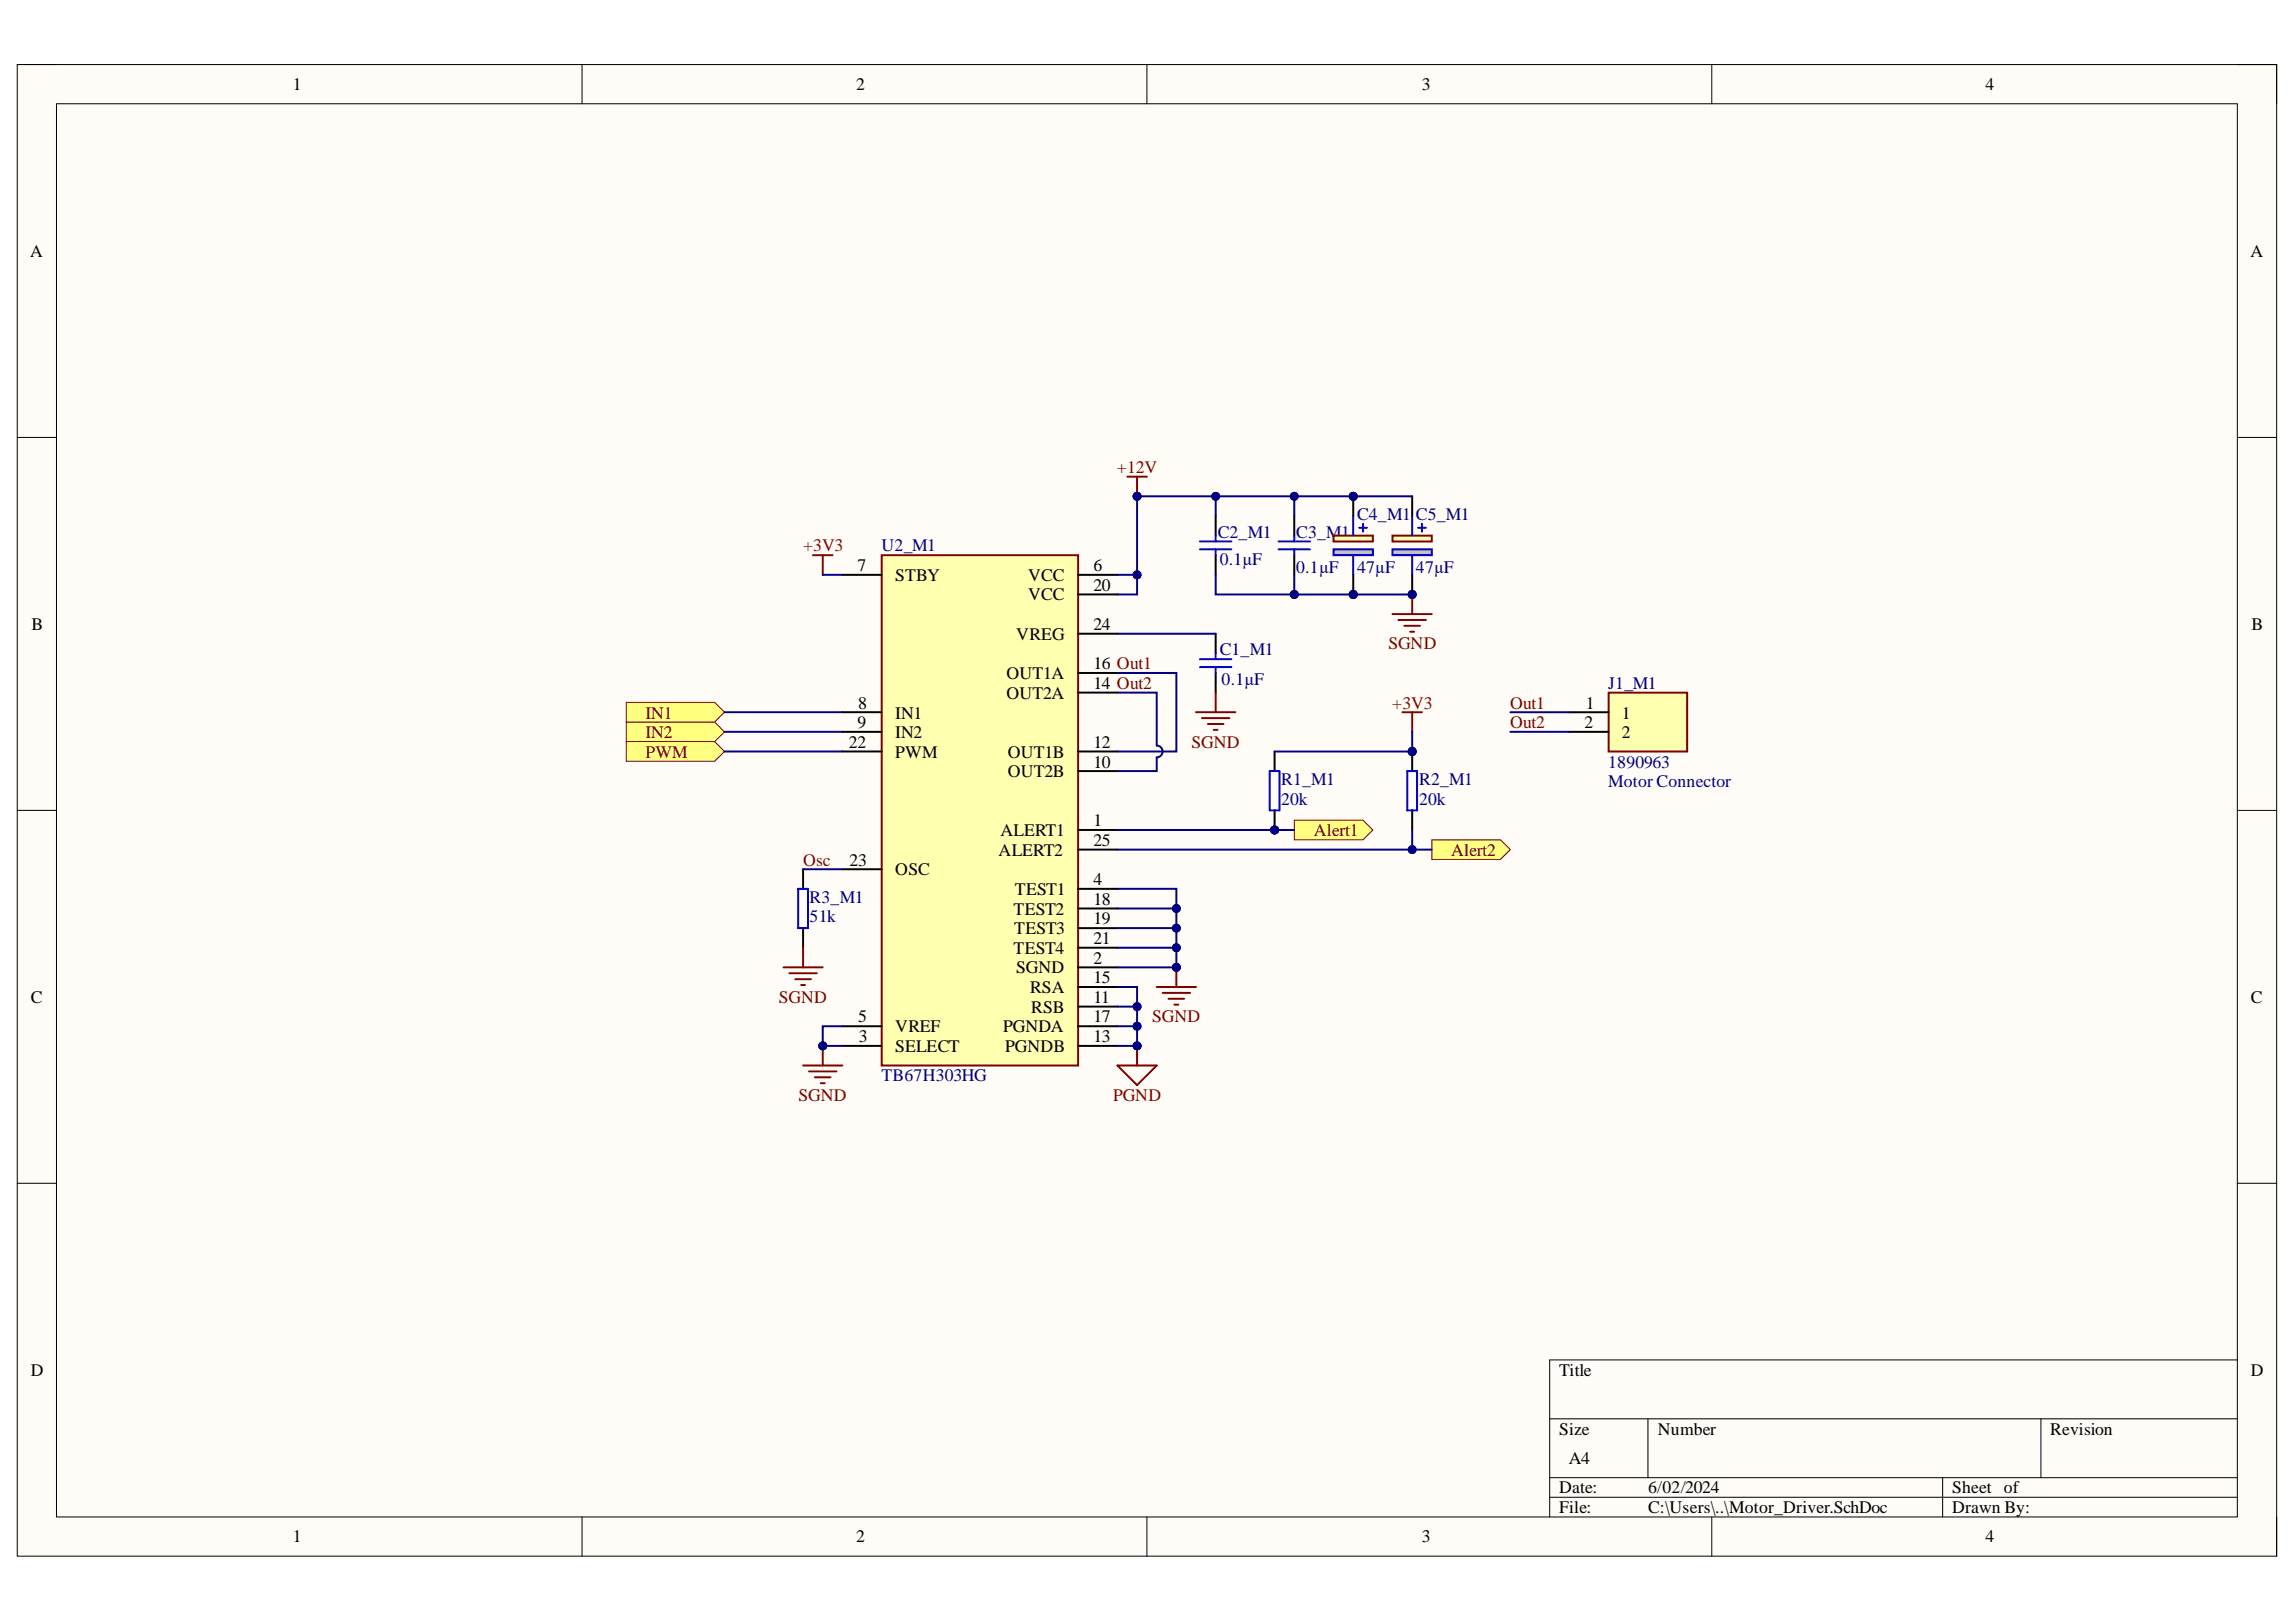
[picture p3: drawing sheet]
<svg xmlns="http://www.w3.org/2000/svg" width="297mm" height="210mm" viewBox="0 0 297 210" stroke-linecap="round" stroke-linejoin="round" font-family="sans-serif">
<defs><g id="words">
<g font-size="2.3">
<text x="37.9" y="11.7">1</text>
<text x="110.7" y="11.7">2</text>
<text x="183.9" y="11.7">3</text>
<text x="256.9" y="11.7">4</text>
<text x="3.9" y="33.3">A</text>
<text x="291.1" y="33.3">A</text>
<text x="110.9" y="73.9">7</text>
<text x="115.8" y="75.2">STBY</text>
<text x="133" y="75.2">VCC</text>
<text x="133" y="77.7">VCC</text>
<text x="141.5" y="73.9">6</text>
<text x="141.5" y="76.4">20</text>
<text x="4.1" y="81.5">B</text>
<text x="131.5" y="82.8">VREG</text>
<text x="141.5" y="81.5">24</text>
<text x="291.3" y="81.5">B</text>
<text x="130.2" y="87.8">OUT1A</text>
<text x="141.5" y="86.6">16 Out1</text>
<text x="141.5" y="89.2">14 Out2</text>
<text x="110.9" y="94.3">9</text>
<text x="111" y="91.7">8</text>
<text x="115.8" y="93">IN1</text>
<text x="115.8" y="95.5">IN2</text>
<text x="130.2" y="90.5">OUT2A</text>
<text x="205" y="94.3">2</text>
<text x="205.2" y="91.7">1</text>
<text x="209.8" y="93">1</text>
<text x="209.8" y="95.5">2</text>
<text x="109.8" y="96.8">22</text>
<text x="115.8" y="98.1">PWM</text>
<text x="130.4" y="98.1">OUT1B</text>
<text x="130.4" y="100.6">OUT2B</text>
<text x="141.5" y="96.8">12</text>
<text x="141.5" y="99.3">10</text>
<text x="141.5" y="106.9">1</text>
<text x="109.9" y="112">23</text>
<text x="115.8" y="113.3">OSC</text>
<text x="129.2" y="110.8">ALERT2</text>
<text x="129.4" y="108.2">ALERT1</text>
<text x="141.5" y="109.5">25</text>
<text x="131.1" y="118.4">TEST2</text>
<text x="131.3" y="115.8">TEST1</text>
<text x="141.5" y="114.6">4</text>
<text x="141.5" y="117.1">18</text>
<text x="141.5" y="119.6">19</text>
<text x="131.1" y="123.4">TEST4</text>
<text x="131.2" y="120.9">TEST3</text>
<text x="131.5" y="126">SGND</text>
<text x="141.5" y="122.2">21</text>
<text x="141.5" y="124.7">2</text>
<text x="4" y="129.8">C</text>
<text x="133.3" y="128.5">RSA</text>
<text x="133.4" y="131">RSB</text>
<text x="141.5" y="127.2">15</text>
<text x="141.5" y="129.8">11</text>
<text x="291.2" y="129.8">C</text>
<text x="111" y="132.3">5</text>
<text x="111.1" y="134.8">3</text>
<text x="115.8" y="136.1">SELECT</text>
<text x="115.8" y="133.6">VREF</text>
<text x="129.8" y="133.6">PGNDA</text>
<text x="130" y="136.1">PGNDB</text>
<text x="141.5" y="132.3">17</text>
<text x="141.5" y="134.8">13</text>
<text x="4" y="178">D</text>
<text x="201.7" y="178">Title</text>
<text x="291.2" y="178">D</text>
<text x="201.7" y="185.7">Size</text>
<text x="214.5" y="185.7">Number</text>
<text x="265.2" y="185.7">Revision</text>
<text x="203" y="189.5">A4</text>
<text x="201.7" y="193.3">Date:</text>
<text x="201.7" y="195.8">File:</text>
<text x="213.2" y="193.3">6/02/2024</text>
<text x="213.2" y="195.8">C:\Users\..\Motor_Driver.SchDoc</text>
<text x="252.6" y="193.3">Sheet of</text>
<text x="252.6" y="195.8">Drawn By:</text>
<text x="37.9" y="199.6">1</text>
<text x="110.7" y="199.6">2</text>
<text x="183.9" y="199.6">3</text>
<text x="256.9" y="199.6">4</text>
</g>
<g font-size="2.3" fill="#800000">
<text x="144.5" y="61.2">+12V</text>
<text x="103.9" y="71.4">+3V3</text>
<text x="179.6" y="84">SGND</text>
<text x="83.5" y="95.5">IN2</text>
<text x="83.5" y="93">IN1</text>
<text x="180.1" y="91.7">+3V3</text>
<text x="195.4" y="91.7">Out1</text>
<text x="195.4" y="94.3">Out2</text>
<text x="83.5" y="98.1">PWM</text>
<text x="154.2" y="96.8">SGND</text>
<text x="103.9" y="112">Osc</text>
<text x="170" y="108.2">Alert1</text>
<text x="187.7" y="110.8">Alert2</text>
<text x="100.8" y="129.8">SGND</text>
<text x="149.1" y="132.3">SGND</text>
<text x="103.3" y="142.5">SGND</text>
<text x="144" y="142.5">PGND</text>
</g>
<g font-size="2.3" fill="#000080">
<text x="114" y="71.4">U2_M1</text>
<text x="157.5" y="69.6">C2_M1</text>
<text x="167.7" y="69.6">C3_M1</text>
<text x="175.6" y="67.3">C4_M1</text>
<text x="183.2" y="67.3">C5_M1</text>
<text x="157.8" y="73.1">0.1µF</text>
<text x="167.7" y="74.1">0.1µF</text>
<text x="175.6" y="74.1">47µF</text>
<text x="183.2" y="74.1">47µF</text>
<text x="157.8" y="84.8">C1_M1</text>
<text x="158" y="88.6">0.1µF</text>
<text x="208" y="89.2">J1_M1</text>
<text x="165.7" y="101.6">R1_M1</text>
<text x="183.6" y="101.6">R2_M1</text>
<text x="208" y="99.3">1890963</text>
<text x="208" y="101.9">Motor Connector</text>
<text x="165.7" y="104.2">20k</text>
<text x="183.6" y="104.2">20k</text>
<text x="104.7" y="116.8">R3_M1</text>
<text x="104.7" y="119.4">51k</text>
<text x="114" y="139.9">TB67H303HG</text>
</g>
</g></defs>
<path d="M2.2 8.4h292.3v193h-292.3z" fill-rule="evenodd" fill="#fffcf8"/>
<path d="M2.2 8.4h292.3v193h-292.3z" fill="none" stroke="#000" stroke-width=".13"/>
<path d="M7.3 13.4h282.1v182.9h-282.1z" fill-rule="evenodd" fill="#fffcf8"/>
<g fill="none" stroke="#000" stroke-width=".13">
<path d="M2.2 8.3h5.1M7.3 13.4h282.1v182.9h-282.1zM75.3 8.3v5.1M148.4 8.3v5.1M221.5 8.4v5M289.4 8.4h5.1v5M2.2 56.6h5.1M289.4 56.6h5.1M2.2 104.9h5.1M289.4 104.9h5.1M2.2 153.1h5.1M289.4 153.1h5.1"/>
<path d="M289.4 176h-88.9v20.3M75.3 196.3v5.1M148.4 196.3v5.1M200.5 183.6h88.9M200.5 191.2h88.9M200.5 193.8h88.9M213.2 183.6v7.6M221.5 196.3v5.1M251.3 191.2v5.1M264 183.6v7.6M294.5 196.3v5.1"/>
</g>
<path d="M114.1 71.8h25.4v66.1h-25.4z" fill-rule="evenodd" fill="#ffffb0"/>
<path d="M114.1 71.8h25.4v66.1h-25.4z" fill="none" stroke="#800000" stroke-width=".25"/>
<g fill="none" stroke="#000" stroke-width=".25">
<path d="M109 74.4h5.1M139.5 74.4h5.1M139.5 76.9h5.1M109 92.2h5.1M109 94.7h5.1M109 97.2h5.1M139.5 97.2h5.1M139.5 82h5.1M139.5 87.1h5.1M139.5 89.6h5.1M139.5 99.8h5.1M109 112.5h5.1"/>
<path d="M139.5 107.4h5.1M139.5 109.9h5.1M139.5 115h5.1M139.5 117.6h5.1M109 135.3h5.1M109 132.8h5.1M139.5 135.3h5.1M139.5 132.8h5.1M139.5 127.7h5.1M139.5 130.3h5.1M139.5 120.1h5.1M139.5 122.6h5.1"/>
<path d="M139.5 125.2h5.1"/>
</g>
<circle cx="164.9" cy="107.4" r=".51" fill="#000080"/>
<circle cx="164.9" cy="107.4" r=".51" fill="none" stroke="#000080" stroke-width=".13"/>
<path d="M164.9 97.2v2.6M164.9 104.9v2.5" fill="none" stroke="#000" stroke-width=".25"/>
<circle cx="164.9" cy="107.4" r=".51" fill="#000080"/>
<circle cx="164.9" cy="107.4" r=".51" fill="none" stroke="#000080" stroke-width=".13"/>
<path d="M164.3 99.8h1.2v5.1h-1.2z" fill="none" stroke="#00f" stroke-width=".25"/>
<path d="M144.6 137.9h5l-2.5 2.5zM147.1 135.3v2.6" fill="none" stroke="#800000" stroke-width=".25"/>
<circle cx="147.1" cy="135.3" r=".51" fill="#000080"/>
<circle cx="147.1" cy="135.3" r=".51" fill="none" stroke="#000080" stroke-width=".13"/>
<path d="M149.6 127.7h5.1M150.4 128.5h3.6M151.2 129.2h2M151.9 130h.5M152.2 125.2v2.5" fill="none" stroke="#800000" stroke-width=".25"/>
<circle cx="152.2" cy="125.2" r=".51" fill="#000080"/>
<circle cx="152.2" cy="125.2" r=".51" fill="none" stroke="#000080" stroke-width=".13"/>
<circle cx="182.7" cy="97.2" r=".51" fill="#000080"/>
<circle cx="182.7" cy="97.2" r=".51" fill="none" stroke="#000080" stroke-width=".13"/>
<path d="M182.7 97.3v2.5" fill="none" stroke="#000" stroke-width=".25"/>
<circle cx="182.7" cy="97.2" r=".51" fill="#000080"/>
<circle cx="182.7" cy="97.2" r=".51" fill="none" stroke="#000080" stroke-width=".13"/>
<path d="M182.7 104.9v2.5" fill="none" stroke="#000" stroke-width=".25"/>
<path d="M182.1 99.8h1.2v5.1h-1.2z" fill="none" stroke="#00f" stroke-width=".25"/>
<path d="M145.8 61.7h2.6M147.1 61.7v2.5" fill="none" stroke="#800000" stroke-width=".25"/>
<circle cx="147.1" cy="64.2" r=".51" fill="#000080"/>
<circle cx="147.1" cy="64.2" r=".51" fill="none" stroke="#000080" stroke-width=".13"/>
<path d="M103.9 137.9h5.1M104.7 138.7h3.5M105.4 139.4h2.1M106.4 135.3v2.6M106.2 140.2h.5" fill="none" stroke="#800000" stroke-width=".25"/>
<circle cx="106.4" cy="135.3" r=".51" fill="#000080"/>
<circle cx="106.4" cy="135.3" r=".51" fill="none" stroke="#000080" stroke-width=".13"/>
<path d="M105.2 71.8h2.5M106.4 71.8v2.6" fill="none" stroke="#800000" stroke-width=".25"/>
<path d="M81 93.4h11.5l1.2 1.3-1.2 1.3h-11.5z" fill-rule="evenodd" fill="#ffff80"/>
<path d="M81 93.4h11.5l1.2 1.3-1.2 1.3h-11.5z" fill="none" stroke="#800000" stroke-width=".13"/>
<path d="M81 96h11.5l1.2 1.2-1.2 1.3h-11.5z" fill-rule="evenodd" fill="#ffff80"/>
<path d="M81 96h11.5l1.2 1.2-1.2 1.3h-11.5z" fill="none" stroke="#800000" stroke-width=".13"/>
<path d="M81 90.9h11.5l1.2 1.3-1.2 1.2h-11.5z" fill-rule="evenodd" fill="#ffff80"/>
<path d="M81 90.9h11.5l1.2 1.3-1.2 1.2h-11.5z" fill="none" stroke="#800000" stroke-width=".13"/>
<path d="M181.4 92.2h2.6M182.7 92.2v2.5" fill="none" stroke="#800000" stroke-width=".25"/>
<path d="M208.1 89.6h10.2v7.7h-10.2z" fill-rule="evenodd" fill="#ffffb0"/>
<path d="M208.1 89.6h10.2v7.7h-10.2zM101.4 125.2h5M102.1 125.9h3.6M102.9 126.7h2M103.6 127.5h.6M103.9 122.6v2.6" fill="none" stroke="#800000" stroke-width=".25"/>
<path d="M203 92.2h5.1M203 94.7h5.1M103.9 112.5v2.5M103.9 120.1v2.5" fill="none" stroke="#000" stroke-width=".25"/>
<path d="M103.3 115h1.2v5.1h-1.2z" fill="none" stroke="#00f" stroke-width=".25"/>
<path d="M167.4 106.1h8.9l1.3 1.3-1.3 1.3h-8.9z" fill-rule="evenodd" fill="#ffff80"/>
<path d="M167.4 106.1h8.9l1.3 1.3-1.3 1.3h-8.9z" fill="none" stroke="#800000" stroke-width=".13"/>
<path d="M185.2 108.7h8.9l1.3 1.2-1.3 1.3h-8.9z" fill-rule="evenodd" fill="#ffff80"/>
<path d="M185.2 108.7h8.9l1.3 1.2-1.3 1.3h-8.9z" fill="none" stroke="#800000" stroke-width=".13"/>
<path d="M157.3 66.8v2.5M157.3 71.8v2.6M167.4 66.8v2.5M167.4 71.8v2.6M157.3 82v2.5M157.3 87.1v2.5" fill="none" stroke="#000" stroke-width=".25"/>
<path d="M155.2 71.1h4.1M155.2 70.1h4.1M157.3 69.3v.8M157.3 71.1v.7M165.4 71.1h4.1M165.4 70.1h4.1M167.4 69.3v.8M167.4 71.1v.7M155.2 86.3h4.1M155.2 85.3h4.1M157.3 84.5v.8M157.3 86.3v.8" fill="none" stroke="#00f" stroke-width=".25"/>
<path d="M154.7 92.2h5.1M155.5 92.9h3.6M156.3 93.7h2M157 94.5h.5M157.3 89.6v2.6" fill="none" stroke="#800000" stroke-width=".25"/>
<circle cx="175.1" cy="64.2" r=".51" fill="#000080"/>
<circle cx="175.1" cy="64.2" r=".51" fill="none" stroke="#000080" stroke-width=".13"/>
<circle cx="175.1" cy="76.9" r=".51" fill="#000080"/>
<circle cx="175.1" cy="76.9" r=".51" fill="none" stroke="#000080" stroke-width=".13"/>
<path d="M172.5 69.3h5.1v.8h-5.1z" fill-rule="evenodd" fill="#ffffb0"/>
<path d="M172.5 69.3h5.1v.8h-5.1z" fill="none" stroke="#800000" stroke-width=".25"/>
<path d="M172.5 71.1h5.1v.7h-5.1z" fill-rule="evenodd" fill="#c0c0c0"/>
<path d="M172.5 71.1h5.1v.7h-5.1zM175.1 66.8v2.5M175.1 71.8v2.6M175.8 68.3h1M176.3 67.8v1" fill="none" stroke="#00f" stroke-width=".25"/>
<path d="M175.1 64.2v2.6" fill="none" stroke="#000" stroke-width=".25"/>
<circle cx="175.1" cy="64.2" r=".51" fill="#000080"/>
<circle cx="175.1" cy="64.2" r=".51" fill="none" stroke="#000080" stroke-width=".13"/>
<path d="M175.1 74.4v2.5" fill="none" stroke="#000" stroke-width=".25"/>
<circle cx="175.1" cy="76.9" r=".51" fill="#000080"/>
<circle cx="175.1" cy="76.9" r=".51" fill="none" stroke="#000080" stroke-width=".13"/>
<circle cx="182.7" cy="76.9" r=".51" fill="#000080"/>
<circle cx="182.7" cy="76.9" r=".51" fill="none" stroke="#000080" stroke-width=".13"/>
<path d="M180.1 69.3h5.1v.8h-5.1z" fill-rule="evenodd" fill="#ffffb0"/>
<path d="M180.1 69.3h5.1v.8h-5.1z" fill="none" stroke="#800000" stroke-width=".25"/>
<path d="M180.1 71.1h5.1v.7h-5.1z" fill-rule="evenodd" fill="#c0c0c0"/>
<path d="M180.1 71.1h5.1v.7h-5.1zM182.7 66.8v2.5M182.7 71.8v2.6M183.5 68.3h1M184 67.8v1" fill="none" stroke="#00f" stroke-width=".25"/>
<path d="M182.7 64.2v2.6M182.7 74.4v2.5" fill="none" stroke="#000" stroke-width=".25"/>
<circle cx="182.7" cy="76.9" r=".51" fill="#000080"/>
<circle cx="182.7" cy="76.9" r=".51" fill="none" stroke="#000080" stroke-width=".13"/>
<path d="M180.1 79.5h5.1M182.7 76.9v2.6M180.9 80.2h3.6M181.7 81h2M182.4 81.8h.6" fill="none" stroke="#800000" stroke-width=".25"/>
<circle cx="182.7" cy="76.9" r=".51" fill="#000080"/>
<circle cx="182.7" cy="76.9" r=".51" fill="none" stroke="#000080" stroke-width=".13"/>
<path d="M144.6 135.3h2.5" fill="none" stroke="#000080" stroke-width=".25"/>
<circle cx="147.1" cy="135.3" r=".51" fill="#000080"/>
<circle cx="147.1" cy="135.3" r=".51" fill="none" stroke="#000080" stroke-width=".13"/>
<path d="M144.6 132.8h2.5v2.5" fill="none" stroke="#000080" stroke-width=".25"/>
<circle cx="147.1" cy="132.8" r=".51" fill="#000080"/>
<circle cx="147.1" cy="132.8" r=".51" fill="none" stroke="#000080" stroke-width=".13"/>
<circle cx="147.1" cy="135.3" r=".51" fill="#000080"/>
<circle cx="147.1" cy="135.3" r=".51" fill="none" stroke="#000080" stroke-width=".13"/>
<path d="M144.6 122.6h7.6v2.6" fill="none" stroke="#000080" stroke-width=".25"/>
<circle cx="152.2" cy="122.6" r=".51" fill="#000080"/>
<circle cx="152.2" cy="122.6" r=".51" fill="none" stroke="#000080" stroke-width=".13"/>
<circle cx="152.2" cy="125.2" r=".51" fill="#000080"/>
<circle cx="152.2" cy="125.2" r=".51" fill="none" stroke="#000080" stroke-width=".13"/>
<path d="M144.6 120.1h7.6v2.5" fill="none" stroke="#000080" stroke-width=".25"/>
<circle cx="152.2" cy="120.1" r=".51" fill="#000080"/>
<circle cx="152.2" cy="120.1" r=".51" fill="none" stroke="#000080" stroke-width=".13"/>
<circle cx="152.2" cy="122.6" r=".51" fill="#000080"/>
<circle cx="152.2" cy="122.6" r=".51" fill="none" stroke="#000080" stroke-width=".13"/>
<path d="M93.7 92.2h15.3M93.7 94.7h15.3M93.7 97.2h15.3M144.6 87.1h7.6v10.1h-7.6M144.6 89.6h5v6.9a.76 .76 0 0 1 .8 .7 .76 .76 0 0 1-.8 .8v1.8h-5M164.9 97.3h17.8" fill="none" stroke="#000080" stroke-width=".25"/>
<circle cx="182.7" cy="97.2" r=".51" fill="#000080"/>
<circle cx="182.7" cy="97.2" r=".51" fill="none" stroke="#000080" stroke-width=".13"/>
<path d="M182.7 94.7v2.6" fill="none" stroke="#000080" stroke-width=".25"/>
<circle cx="182.7" cy="97.2" r=".51" fill="#000080"/>
<circle cx="182.7" cy="97.2" r=".51" fill="none" stroke="#000080" stroke-width=".13"/>
<path d="M106.4 135.3h2.6" fill="none" stroke="#000080" stroke-width=".25"/>
<circle cx="106.4" cy="135.3" r=".51" fill="#000080"/>
<circle cx="106.4" cy="135.3" r=".51" fill="none" stroke="#000080" stroke-width=".13"/>
<path d="M106.4 74.4h2.6M195.4 94.7h7.6M195.4 92.2h7.6M109 132.8h-2.6v2.5" fill="none" stroke="#000080" stroke-width=".25"/>
<circle cx="106.4" cy="135.3" r=".51" fill="#000080"/>
<circle cx="106.4" cy="135.3" r=".51" fill="none" stroke="#000080" stroke-width=".13"/>
<path d="M144.6 125.2h7.6" fill="none" stroke="#000080" stroke-width=".25"/>
<circle cx="152.2" cy="125.2" r=".51" fill="#000080"/>
<circle cx="152.2" cy="125.2" r=".51" fill="none" stroke="#000080" stroke-width=".13"/>
<path d="M144.6 130.3h2.5" fill="none" stroke="#000080" stroke-width=".25"/>
<circle cx="147.1" cy="130.3" r=".51" fill="#000080"/>
<circle cx="147.1" cy="130.3" r=".51" fill="none" stroke="#000080" stroke-width=".13"/>
<path d="M144.6 117.6h7.6v2.5" fill="none" stroke="#000080" stroke-width=".25"/>
<circle cx="152.2" cy="117.6" r=".51" fill="#000080"/>
<circle cx="152.2" cy="117.6" r=".51" fill="none" stroke="#000080" stroke-width=".13"/>
<circle cx="152.2" cy="120.1" r=".51" fill="#000080"/>
<circle cx="152.2" cy="120.1" r=".51" fill="none" stroke="#000080" stroke-width=".13"/>
<path d="M144.6 115h7.6v2.6" fill="none" stroke="#000080" stroke-width=".25"/>
<circle cx="152.2" cy="117.6" r=".51" fill="#000080"/>
<circle cx="152.2" cy="117.6" r=".51" fill="none" stroke="#000080" stroke-width=".13"/>
<path d="M103.9 112.5h5.1M182.7 107.4v2.5h2.5" fill="none" stroke="#000080" stroke-width=".25"/>
<circle cx="182.7" cy="109.9" r=".51" fill="#000080"/>
<circle cx="182.7" cy="109.9" r=".51" fill="none" stroke="#000080" stroke-width=".13"/>
<path d="M164.9 107.4h2.5" fill="none" stroke="#000080" stroke-width=".25"/>
<circle cx="164.9" cy="107.4" r=".51" fill="#000080"/>
<circle cx="164.9" cy="107.4" r=".51" fill="none" stroke="#000080" stroke-width=".13"/>
<path d="M144.6 74.4h2.5" fill="none" stroke="#000080" stroke-width=".25"/>
<circle cx="147.1" cy="74.4" r=".51" fill="#000080"/>
<circle cx="147.1" cy="74.4" r=".51" fill="none" stroke="#000080" stroke-width=".13"/>
<path d="M167.4 76.9h7.7" fill="none" stroke="#000080" stroke-width=".25"/>
<circle cx="167.4" cy="76.9" r=".51" fill="#000080"/>
<circle cx="167.4" cy="76.9" r=".51" fill="none" stroke="#000080" stroke-width=".13"/>
<circle cx="175.1" cy="76.9" r=".51" fill="#000080"/>
<circle cx="175.1" cy="76.9" r=".51" fill="none" stroke="#000080" stroke-width=".13"/>
<path d="M157.3 64.2v2.6" fill="none" stroke="#000080" stroke-width=".25"/>
<circle cx="157.3" cy="64.2" r=".51" fill="#000080"/>
<circle cx="157.3" cy="64.2" r=".51" fill="none" stroke="#000080" stroke-width=".13"/>
<path d="M167.4 64.2v2.6" fill="none" stroke="#000080" stroke-width=".25"/>
<circle cx="167.4" cy="64.2" r=".51" fill="#000080"/>
<circle cx="167.4" cy="64.2" r=".51" fill="none" stroke="#000080" stroke-width=".13"/>
<path d="M167.4 74.4v2.5" fill="none" stroke="#000080" stroke-width=".25"/>
<circle cx="167.4" cy="76.9" r=".51" fill="#000080"/>
<circle cx="167.4" cy="76.9" r=".51" fill="none" stroke="#000080" stroke-width=".13"/>
<path d="M175.1 76.9h7.6" fill="none" stroke="#000080" stroke-width=".25"/>
<circle cx="175.1" cy="76.9" r=".51" fill="#000080"/>
<circle cx="175.1" cy="76.9" r=".51" fill="none" stroke="#000080" stroke-width=".13"/>
<circle cx="182.7" cy="76.9" r=".51" fill="#000080"/>
<circle cx="182.7" cy="76.9" r=".51" fill="none" stroke="#000080" stroke-width=".13"/>
<path d="M175.1 64.2h7.6" fill="none" stroke="#000080" stroke-width=".25"/>
<circle cx="175.1" cy="64.2" r=".51" fill="#000080"/>
<circle cx="175.1" cy="64.2" r=".51" fill="none" stroke="#000080" stroke-width=".13"/>
<path d="M157.3 74.4v2.5h10.1" fill="none" stroke="#000080" stroke-width=".25"/>
<circle cx="167.4" cy="76.9" r=".51" fill="#000080"/>
<circle cx="167.4" cy="76.9" r=".51" fill="none" stroke="#000080" stroke-width=".13"/>
<path d="M144.6 107.4h20.3" fill="none" stroke="#000080" stroke-width=".25"/>
<circle cx="164.9" cy="107.4" r=".51" fill="#000080"/>
<circle cx="164.9" cy="107.4" r=".51" fill="none" stroke="#000080" stroke-width=".13"/>
<path d="M144.6 109.9h38.1" fill="none" stroke="#000080" stroke-width=".25"/>
<circle cx="182.7" cy="109.9" r=".51" fill="#000080"/>
<circle cx="182.7" cy="109.9" r=".51" fill="none" stroke="#000080" stroke-width=".13"/>
<path d="M144.6 82h12.7M144.6 127.7h2.5v5.1" fill="none" stroke="#000080" stroke-width=".25"/>
<circle cx="147.1" cy="130.3" r=".51" fill="#000080"/>
<circle cx="147.1" cy="130.3" r=".51" fill="none" stroke="#000080" stroke-width=".13"/>
<circle cx="147.1" cy="132.8" r=".51" fill="#000080"/>
<circle cx="147.1" cy="132.8" r=".51" fill="none" stroke="#000080" stroke-width=".13"/>
<path d="M147.1 64.2v12.7h-2.5" fill="none" stroke="#000080" stroke-width=".25"/>
<circle cx="147.1" cy="74.4" r=".51" fill="#000080"/>
<circle cx="147.1" cy="74.4" r=".51" fill="none" stroke="#000080" stroke-width=".13"/>
<circle cx="147.1" cy="64.2" r=".51" fill="#000080"/>
<circle cx="147.1" cy="64.2" r=".51" fill="none" stroke="#000080" stroke-width=".13"/>
<path d="M147.1 64.2h28" fill="none" stroke="#000080" stroke-width=".25"/>
<circle cx="147.1" cy="64.2" r=".51" fill="#000080"/>
<circle cx="147.1" cy="64.2" r=".51" fill="none" stroke="#000080" stroke-width=".13"/>
<circle cx="157.3" cy="64.2" r=".51" fill="#000080"/>
<circle cx="157.3" cy="64.2" r=".51" fill="none" stroke="#000080" stroke-width=".13"/>
<circle cx="167.4" cy="64.2" r=".51" fill="#000080"/>
<circle cx="167.4" cy="64.2" r=".51" fill="none" stroke="#000080" stroke-width=".13"/>
<circle cx="175.1" cy="64.2" r=".51" fill="#000080"/>
<circle cx="175.1" cy="64.2" r=".51" fill="none" stroke="#000080" stroke-width=".13"/>
<use href="#words"/>
</svg>
